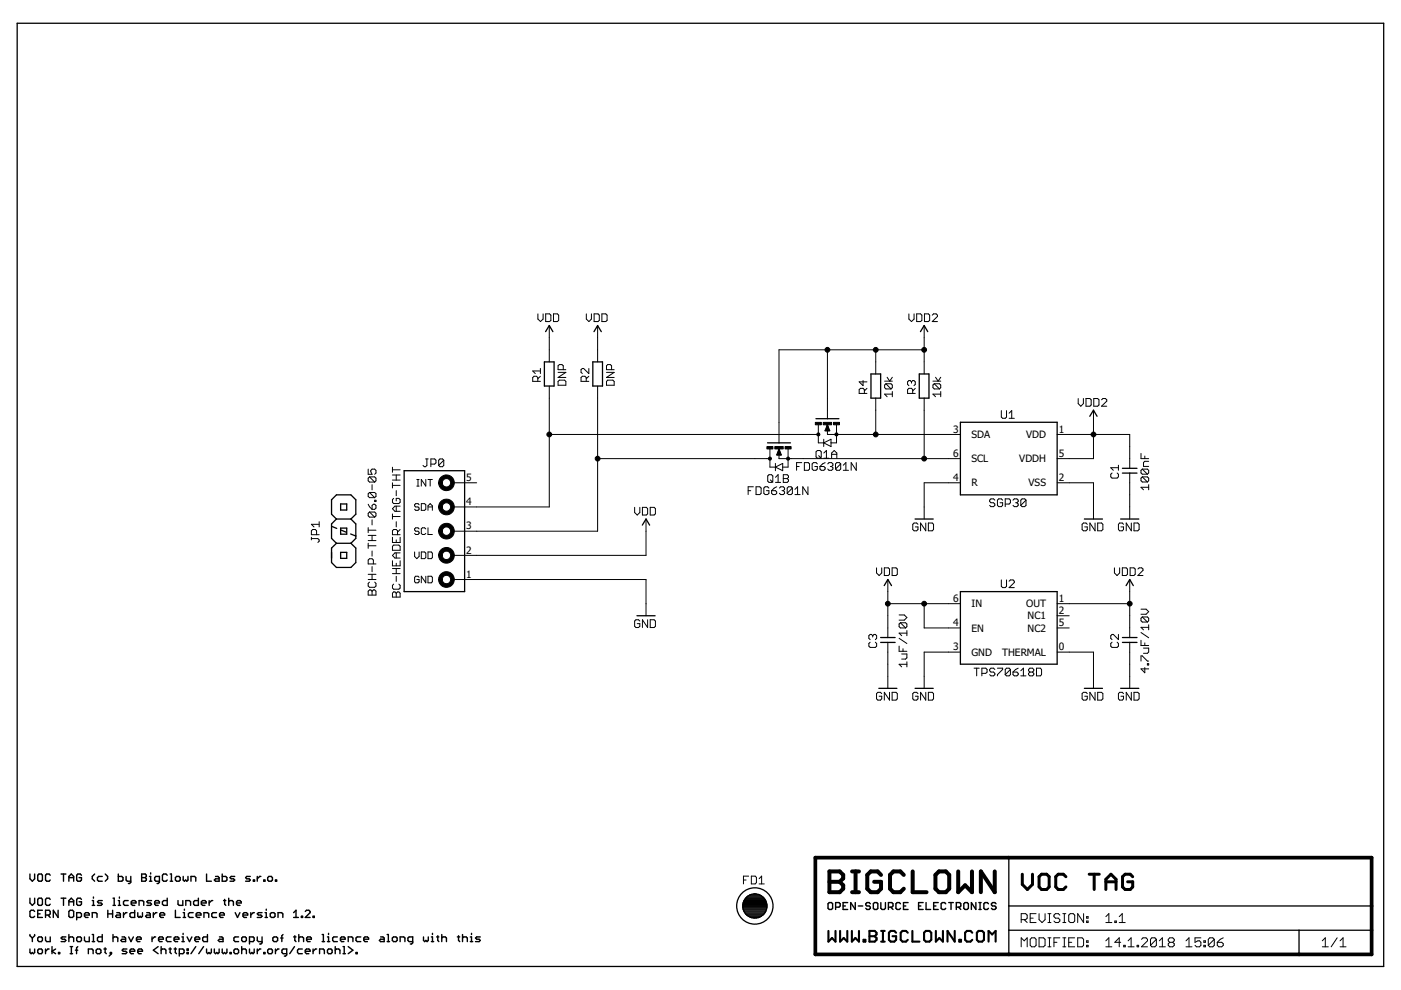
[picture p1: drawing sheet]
<svg xmlns="http://www.w3.org/2000/svg" width="297mm" height="210mm" viewBox="0 0 297 210" stroke-linecap="round" stroke-linejoin="round" font-family="sans-serif">
<defs><g id="words">
<g font-size="2.2">
<text x="202.1" y="91.7">3</text>
<text x="206" y="92.9">SDA</text>
<text x="217.6" y="92.9">VDD</text>
<text x="224.5" y="91.7">1</text>
<text x="202.1" y="96.9">6</text>
<text x="206" y="98">SCL</text>
<text x="216.1" y="98">VDDH</text>
<text x="224.5" y="96.9">5</text>
<text x="98.9" y="107.1">4</text>
<text x="98.9" y="102">5</text>
<text x="202.1" y="102">4</text>
<text x="206" y="103.1">R</text>
<text x="218.1" y="103.1">VSS</text>
<text x="224.5" y="102">2</text>
<text x="98.9" y="112.3">3</text>
<text x="98.9" y="117.4">2</text>
<text x="98.9" y="122.5">1</text>
<text x="202.1" y="127.6">6</text>
<text x="206" y="128.8">IN</text>
<text x="217.6" y="128.8">OUT</text>
<text x="217.9" y="131.3">NC1</text>
<text x="224.5" y="127.6">1</text>
<text x="224.5" y="130.2">2</text>
<text x="202.1" y="137.9">3</text>
<text x="202.1" y="132.8">4</text>
<text x="206" y="133.9">EN</text>
<text x="217.9" y="133.9">NC2</text>
<text x="224.5" y="132.8">5</text>
<text x="224.5" y="137.9">0</text>
<text x="206" y="139">GND</text>
<text x="212.5" y="139">THERMAL</text>
</g>
</g></defs>
<g fill="none" stroke="#000" stroke-width=".3">
<path d="M6.3 185.3v1l.6 .5 .4-.5v-1M6.3 190.4v1.1l.6 .5 .4-.5v-1.1M6.3 198.1v.3l.6 .5M6.9 198.9v.7M7.3 193.3l-.2-.3h-.5l-.3 .3v1l.3 .2h.5l.2-.2M7.3 198.1v.3l-.4 .5M8 198.9l.3-.3h.5l.2 .3v.5l-.2 .2h-.5l-.3-.2zM8 193.8h.5M8.3 185.3h.5l.2 .3v1l-.2 .2h-.5l-.3-.2v-1zM8.3 190.4h.5l.2 .3v1l-.2 .3h-.5l-.3-.3v-1zM9 193h-1v1.5h1M9.7 194h.7l.2-.2v-.5l-.2-.3h-.7v1.5"/>
<path d="M9.7 198.6v.8l.2 .2h.7v-1M10.2 194l.4 .5M10.6 185.6l-.2-.3h-.5l-.2 .3v1l.2 .2h.5l.2-.2M10.6 190.7l-.2-.3h-.5l-.2 .3v1l.2 .3h.5l.2-.3M12.3 193v1.5l-1-1.5v1.5M13 185.3h1M13 190.4h1M13.5 185.3v1.5M13.5 190.4v1.6M14 198.6h-.8l-.2 .3 .2 .2h.5l.3 .3-.3 .2h-.7M14.6 186.8v-1l.5-.5 .5 .5v1M14.6 192v-1.1l.5-.5 .5 .5v1.1"/>
<path d="M14.6 198.1v1.5M14.6 198.9l.3-.3h.5l.2 .3v.7M14.6 186.1h1M14.6 191.2h1M14.9 193h.5l.2 .3v1l-.2 .2h-.5l-.3-.2v-1zM16.3 194.5h.7l.3-.2v-.5l-.3-.3h-.7v1.5M16.3 198.9l.2-.3h.5l.3 .3v.5l-.3 .2h-.5l-.2-.2zM17.3 185.6l-.3-.3h-.5l-.2 .3v1l.2 .2h.5l.3-.2v-.5h-.5M17.3 190.7l-.3-.3h-.5l-.2 .3v1l.2 .3h.5l.3-.3v-.5h-.5M17.9 194h1v-.2l-.2-.3h-.5l-.3 .3v.5l.3 .2h.5M17.9 198.6v.8l.3 .2h.7v-1M19.6 194.5v-1h.7l.3 .3v.7"/>
<path d="M19.6 192h.5M19.6 190.9h.2v1.1M19.6 198.1h.2v1.5M19.6 199.6h.5M19.8 190.2v.2M20.1 185.3l-.5 .5v.5l.5 .5M21.7 185.8h-.8l-.2 .3v.5l.2 .2h.8M21.7 198.1v1.5h-.8l-.2-.2v-.5l.2-.3h.8M21.7 190.9h-.8l-.2 .3 .2 .3h.5l.3 .2-.3 .3h-.7M22.3 185.3l.5 .5v.5l-.5 .5M22.9 193.8h1M22.9 193v1.5"/>
<path d="M23.9 193v1.5M24 190.4h.2v1.6M24 192h.5M24 198.9l.2-.3h.5l.3 .3v.7M24 198.1v1.5M24.8 193.5h.5l.2 .3v.7h-.7l-.3-.2 .3-.3h.7M25.1 185.3v1.5h.7l.3-.2v-.5l-.3-.3h-.7M25.1 192h.5M25.1 190.9h.2v1.1M25.3 190.2v.2M25.9 198.6h.5l.2 .3v.7h-.7l-.3-.2 .3-.3h.7M26.2 193.5v1"/>
<path d="M26.7 185.8v.8l.3 .2h.7M26.9 193.5h-.2l-.5 .5M27.2 190.9h-.8l-.2 .3v.5l.2 .3h.8M27.3 198.6l.5 1 .5-1M27.7 185.8v1.3l-.2 .2h-.3M27.8 191.5h1v-.3l-.2-.3h-.5l-.3 .3v.5l.3 .3h.5M28.6 193v1.5h-.8l-.2-.2v-.5l.2-.3h.8M28.9 199.1h1v-.2l-.2-.3h-.5l-.3 .3v.5l.3 .2h.5M29.2 193.5v.8l.3 .2 .2-.2 .3 .2 .2-.2v-.8M29.5 192v-1.1h.7l.3 .3v.8M30 185.3h.8l.2 .3-.2 .5 .2 .5-.2 .2h-.8zM30 186.1h.8"/>
<path d="M31.1 193.5h.5l.3 .3v.7h-.8l-.2-.2 .2-.3h.8M31.7 186.8h.5M31.7 185.8h.2v1M31.9 185.1v.2M32.1 190.9h-.7l-.3 .3 .3 .3h.5l.2 .2-.2 .3h-.8M32.2 198.6v1M32.5 193.5v1M32.8 191.5h1v-.3l-.3-.3h-.5l-.2 .3v.5l.2 .3h.5M33 198.6h-.3l-.5 .5M33.3 193.5h-.3l-.5 .5M33.6 199.1h1v-.2l-.2-.3h-.5l-.3 .3v.5l.3 .2h.5M33.8 186.8h-.8l-.2-.2v-.5l.2-.3h.8v1.3l-.3 .2h-.2"/>
<path d="M33.9 194h1v-.2l-.3-.3h-.5l-.2 .3v.5l.2 .2h.5M35.5 185.6l-.3-.3h-.5l-.3 .3v1l.3 .2h.5l.3-.2M35.5 190.4v1.6h-.8l-.3-.3v-.5l.3-.3h.8M36.1 185.3h.2v1.5M36.1 186.8h.5M36.3 198.6h-.8l-.2 .3v.5l.2 .2h.8M36.9 199.1h1v-.2l-.2-.3h-.5l-.3 .3v.5l.3 .2h.5M37.2 186.1l.2-.3h.6l.2 .3v.5l-.2 .2h-.6l-.2-.2zM37.2 193v1.5h1M37.7 190.9v.8l.3 .3h.8v-1.1M38.6 199.6h.5M38.6 198.6h.2v1"/>
<path d="M38.8 197.9v.2M38.8 185.8v.8l.3 .2 .2-.2 .3 .2 .3-.2v-.8M38.8 194.5h.5M38.8 193.5h.3v1M39.1 192.8v.2M39.4 192v-1.1h.8l.2 .3v.8M39.7 198.6l.5 1 .5-1M40.5 186.8v-1h.8l.2 .3v.7M41 193.5h-.8l-.3 .3v.5l.3 .2h.8M41.3 199.1h1v-.2l-.2-.3h-.5l-.3 .3v.5l.3 .2h.5M41.6 194h1v-.2l-.2-.3h-.6l-.2 .3v.5l.2 .2h.6M42.1 190.4v1.6h-.8l-.3-.3v-.5l.3-.3h.8"/>
<path d="M42.7 191.5h1v-.3l-.2-.3h-.6l-.2 .3v.5l.2 .3h.6M43.2 194.5v-1h.8l.3 .3v.7M43.8 185.3v1.5h1M44 198.1v1.5h-.8l-.2-.2v-.5l.2-.3h.8M44.3 190.9v1.1M45.1 190.9h-.2l-.6 .6M45.7 185.8h.5l.3 .3v.7h-.8l-.3-.2 .3-.3h.8M45.9 193.5h-.8l-.2 .3v.5l.2 .2h.8M46.5 198.6h.5l.3 .3v.7h-.8l-.2-.2 .2-.3h.8M46.5 194h1.1v-.2l-.3-.3h-.5l-.3 .3v.5l.3 .2h.5M47.1 185.3v1.5h.8l.2-.2v-.5l-.2-.3h-.8M47.4 190.9h.5"/>
<path d="M47.6 190.7v1l.3 .3M48.5 191.2l.2-.3h.5l.3 .3v.8M48.5 190.4v1.6M49.8 185.8h-.8l-.2 .3 .2 .2h.5l.3 .3-.3 .2h-.7M49.9 193.5l.5 1 .5-1M50.1 191.5h1v-.3l-.2-.3h-.5l-.3 .3v.5l.3 .3h.5M50.6 198.6h-.8l-.2 .3v.5l.2 .2h.8M51.2 198.9l.3-.3h.5l.2 .3v.5l-.2 .2h-.5l-.3-.2zM51.5 194h1v-.2l-.2-.3h-.5l-.3 .3v.5l.3 .2h.5M52.9 199.6h.8l.2-.2v-.5l-.2-.3h-.8v1.6M53.1 185.8h-.8l-.2 .3 .2 .2h.5l.3 .3-.3 .2h-.7M53.2 193.5v1"/>
<path d="M53.7 186.6h.3v.2h-.3zM53.9 193.5h-.2l-.5 .5M54.5 185.8v1M54.5 198.6v.8l.3 .2h.8M55.3 185.8h-.2l-.6 .5M55.6 193.5h-.8l-.3 .3 .3 .2h.5l.3 .3-.3 .2h-.8M55.6 198.6v1.3l-.3 .3h-.2M55.9 186.6h.3v.2h-.3zM56.2 194.5h.5M56.2 193.5h.3v1M56.5 192.8v.2M57 185.8h.5l.3 .3v.5l-.3 .2h-.5l-.3-.2v-.5z"/>
<path d="M57.3 193.8l.3-.3h.5l.2 .3v.5l-.2 .2h-.5l-.3-.2zM57.8 198.9l.3-.3h.5l.3 .3v.5l-.3 .2h-.5l-.3-.2zM58.4 186.6h.3v.2h-.3zM58.9 194.5v-1h.8l.3 .3v.7M59.5 198.9h.5M60 198.1l-.2 .3v1.2M62.3 194.5h1M62.3 193.5l.5-.5v1.5M62.3 198.6h.5M62.5 198.4v1l.3 .2M63.4 198.9l.2-.3h.5l.3 .3v.7M63.4 198.1v1.5"/>
<path d="M63.9 194.3h.3v.2h-.3zM64.7 193.3l.3-.3h.5l.2 .3v.2l-1 1h1M65 199.1h1v-.2l-.2-.3h-.5l-.3 .3v.5l.3 .2h.5M66.4 194.3h.2v.2h-.2zM68.3 199.6h.5M68.3 198.1h.3v1.5M69.4 199.6h.5M69.4 198.6h.3v1M69.7 197.9v.2M71.5 198.6h-.7l-.3 .3v.5l.3 .2h.7M72.2 199.1h1v-.2l-.3-.3h-.5l-.2 .3v.5l.2 .2h.5M73.8 199.6v-1h.8l.2 .3v.7"/>
<path d="M76.5 198.6h-.8l-.2 .3v.5l.2 .2h.8M77.1 199.1h1v-.2l-.2-.3h-.5l-.3 .3v.5l.3 .2h.5M80.7 198.6h.5l.2 .3v.7h-.7l-.3-.2 .3-.3h.7M82.1 199.6h.5M82.1 198.1h.2v1.5M83.2 198.9l.2-.3h.5l.3 .3v.5l-.3 .2h-.5l-.2-.2zM84.8 199.6v-1h.8l.3 .3v.7M87.5 199.6h-.8l-.2-.2v-.5l.2-.3h.8v1.3l-.3 .3h-.2M89.8 198.6v.8l.2 .2 .3-.2 .3 .2 .2-.2v-.8M91.5 199.6h.4M91.5 198.6h.2v1M91.7 197.9v.2"/>
<path d="M92.6 198.6h.4M92.8 198.4v1l.2 .2M93.7 198.9l.2-.3h.5l.3 .3v.7M93.7 198.1v1.5M97 198.6h.5M97.2 198.4v1l.3 .2M98.1 198.9l.2-.3h.5l.3 .3v.7M98.1 198.1v1.5M99.7 199.6h.5M99.7 198.6h.3v1M100 197.9v.2M101.8 198.6h-.7l-.3 .3 .3 .2h.5l.2 .3-.2 .2h-.8"/>
<path d="M175.8 191.4h.5l.2 .2v1l-.2 .2h-.5l-.2-.2v-1zM177.2 192.3h.7l.2-.2v-.5l-.2-.2h-.7v1.4M178.8 192.1h.4M179.7 191.4h-.9v1.4h.9M181.3 191.4v1.4l-.9-1.4v1.4M182 192.1h.9M184.5 191.6l-.2-.2h-.5l-.2 .2v.3l.2 .2h.5l.2 .2v.3l-.2 .2h-.5l-.2-.2M185.4 191.4h.5l.2 .2v1l-.2 .2h-.5l-.2-.2v-1zM186.8 191.4v1.2l.2 .2h.5l.2-.2v-1.2M188.4 192.3h.7l.2-.2v-.5l-.2-.2h-.7v1.4M188.8 192.3l.5 .5M190.9 191.6l-.2-.2h-.5l-.3 .2v1l.3 .2h.5l.2-.2"/>
<path d="M191.6 192.1h.4M192.5 191.4h-.9v1.4h.9M194.8 192.1h.4M195.7 191.4h-.9v1.4h.9M196.3 191.4v1.4h1M198 192.1h.4M198.9 191.4h-.9v1.4h.9M200.5 191.6l-.2-.2h-.5l-.3 .2v1l.3 .2h.5l.2-.2M201.1 191.4h1M201.6 191.4v1.4M202.8 192.3h.7l.2-.2v-.5l-.2-.2h-.7v1.4M203.2 192.3l.5 .5"/>
<path d="M204.6 191.4h.5l.2 .2v1l-.2 .2h-.5l-.3-.2v-1zM206.9 191.4v1.4l-.9-1.4v1.4M207.5 191.4h.5M207.5 192.8h.5M207.8 191.4v1.4M209.6 191.6l-.3-.2h-.4l-.3 .2v1l.3 .2h.4l.3-.2M211.2 191.6l-.3-.2h-.5l-.2 .5 .2 .2h.5l.3 .2v.3l-.3 .2h-.5l-.2-.2M6.3 201.2v.8l.3 .2 .3-.2 .2 .2 .2-.2v-.8M8.3 201.2h.5l.2 .3v.5l-.2 .2h-.5l-.3-.2v-.5zM9.7 201.2v1M10.4 201.2h-.2l-.5 .5M11 200.7v1.5"/>
<path d="M11.8 201.2l-.8 .5 .8 .5M12.4 202h.3v.2h-.3zM14.9 202.2h.5M14.9 200.7h.5M15.1 200.7v1.5M16 201.5h.5M16.5 200.7l-.3 .3v1.2M18.7 202.2v-1h.8l.2 .3v.7M20.4 201.5l.2-.3h.5l.3 .3v.5l-.3 .2h-.5l-.2-.2zM22 201.2h.5M22.3 201v1l.2 .2M23.4 202h.2v.2h-.2z"/>
<path d="M23.6 202.2l-.5 .5M26.9 201.2h-.8l-.2 .3 .2 .2h.5l.3 .3-.3 .2h-.7M27.6 201.7h1v-.2l-.3-.3h-.5l-.2 .3v.5l.2 .2h.5M29.2 201.7h1v-.2l-.2-.3h-.5l-.3 .3v.5l.3 .2h.5M33.5 200.7l-1 .8 1 .7M34.2 201.5l.2-.3h.5l.3 .3v.7M34.2 200.7v1.5M35.8 201.2h.5M36.1 201v1l.2 .2M36.9 201.2h.5M37.2 201v1l.2 .2M38 202.2h.8l.2-.2v-.5l-.2-.3h-.8v1.5"/>
<path d="M39.7 202h.2v.2h-.2zM39.7 201.2h.2v.3h-.2zM41.5 200.7l-1 1.5M43.2 200.7l-1.1 1.5M43.8 201.2v.8l.2 .2 .3-.2 .3 .2 .2-.2v-.8M45.4 201.2v.8l.3 .2 .3-.2 .2 .2 .3-.2v-.8M47.1 201.2v.8l.2 .2 .3-.2 .3 .2 .2-.2v-.8M48.8 202h.2v.2h-.2zM49.6 201.5l.2-.3h.5l.3 .3v.5l-.3 .2h-.5l-.2-.2zM51.2 201.5l.3-.3h.5l.2 .3v.7M51.2 200.7v1.5M52.9 201.2v.8l.2 .2 .3-.2 .3 .2 .2-.2v-.8"/>
<path d="M54.5 201.2v1M55.3 201.2h-.2l-.6 .5M55.9 202h.3v.2h-.3zM56.7 201.5l.3-.3h.5l.3 .3v.5l-.3 .2h-.5l-.3-.2zM58.4 201.2v1M59.2 201.2h-.3l-.5 .5M60.8 202.2h-.8l-.2-.2v-.5l.2-.3h.8v1.3l-.3 .2h-.2M62.4 200.7l-1 1.5M64.1 201.2h-.8l-.2 .3v.5l.2 .2h.8M64.7 201.7h1v-.2l-.2-.3h-.5l-.3 .3v.5l.3 .2h.5M66.4 201.2v1M67.1 201.2h-.2l-.5 .5"/>
<path d="M67.8 202.2v-1h.7l.3 .3v.7M69.7 201.2h.5l.2 .3v.5l-.2 .2h-.5l-.3-.2v-.5zM71.1 201.5l.2-.3h.5l.3 .3v.7M71.1 200.7v1.5M72.7 202.2h.5M72.7 200.7h.3v1.5M73.8 200.7l1 .8-1 .7M75.5 202h.2v.2h-.2z"/>
</g>
<g fill="none" stroke="#000" stroke-width=".21">
<path d="M114 66.5v1.1l.6 .6 .5-.6v-1.1M114.6 79.8l-.6 .5M114.6 78.7h-1.7l.6 .5M114.6 78.1v1.1M115.7 66.5h.8l.3 .3v1.1l-.3 .3h-.8zM116.5 69v7.7M117.3 66.5h.9l.2 .3v1.1l-.2 .3h-.9zM118.3 79h1.7l-1.7 1h1.7M119.4 78.4v-.8l-.3-.3h-.5l-.3 .3v.8h1.7M124.3 66.5v1.1l.6 .6 .5-.6v-1.1M124.8 78.1v1.1l-1.1-1.1h-.2l-.3 .3v.5l.3 .3M124.8 79.8l-.5 .5"/>
<path d="M126 66.5h.8l.3 .3v1.1l-.3 .3h-.8zM126.7 69v7.7M127.6 66.5h.8l.3 .3v1.1l-.3 .3h-.8zM128.6 79h1.6l-1.6 1h1.6M129.7 78.4v-.8l-.3-.3h-.6l-.2 .3v.8h1.6M175.4 74.2v14.6M185.7 74.2v5.1M188.1 80l.5 .8 .6-.8M192.7 66.5v1.1l.6 .6 .5-.6v-1.1M194.4 66.5h.8l.3 .3v1.1l-.3 .3h-.8zM195.9 74.2h-30.7v19.7M195.9 69v10.3"/>
<path d="M196 66.5h.8l.3 .3v1.1l-.3 .3h-.8zM197.7 66.8l.2-.3h.6l.3 .3v.3l-1.1 1.1h1.1M198.4 80l.5 .8 .6-.8M78.1 99.5v1.1h.8l-.3-.6v-.3l.3-.2h.5l.3 .2v.6l-.3 .3M83.2 99.1v1M83.2 99.6h1.6M90.2 97.3h.6M90.5 97.3v1.4l-.3 .3h-.2l-.3-.3M91.4 98.4h.8l.2-.3v-.5l-.2-.3h-.8v1.7M94.1 97.6v1.1l-.3 .3h-.5l-.3-.3M94.1 97.6l-.3-.3h-.5l-.3 .3v1.1M94.1 97.6l-1.1 1.1"/>
<path d="M114 80.9v-.8l-.3-.3h-.5l-.3 .3v.8h1.7M116.5 81.9v25.6h-20.6M116.5 92.1h57M118.3 80.9l.3-.3h1.1l.3 .3v.8h-1.7zM124.3 80.9v-.8l-.3-.3h-.5l-.3 .3v.8h1.6M126.7 97.2h36.5M126.7 81.9v30.7h-30.8M128.8 80.6h1.1l.3 .3v.8h-1.6v-.8zM163.2 95.2v3.8h1.2M164.4 99l1.5-.7v1.5zM164.4 98.3v1.5M165.2 95.2v2h38.4"/>
<path d="M165.2 95.2l.5 1.3h-1zM165.2 95.2l-.2 1.3M165.2 95.2l-.3 1.3M165.2 95.2l-.4 1.3M165.2 95.2l.1 1.3M165.2 95.2l.2 1.3M165.2 95.2l.3 1.3M167.1 95.2v3.8h-1.2M168.9 98.9h.5M170 98.1h-1.1v1.6M170.5 98.1h.9l.2 .3v1l-.2 .3h-.9zM173.3 98.4l-.3-.3h-.5l-.3 .3v1l.3 .3h.5l.3-.3v-.5h-.6"/>
<path d="M173.3 95.5h.5l.3 .3v1.1l-.3 .3h-.5l-.3-.3v-1.1zM173.5 90.1v3.8h1.1M173.6 96.6l.5 .6M173.8 98.9h.9l.2 .3v.2l-.2 .3h-.6l-.3-.3zM174.6 93.9l1.6-.8v1.6zM174.6 93.1v1.6M174.7 97.2h1.1M174.7 96.1l.5-.6v1.7M174.9 98.1l-.5 .3-.6 .5M175.4 90.1v2h28.2M175.4 90.1l.5 1.2h-1zM175.4 90.1l-.1 1.2"/>
<path d="M175.4 90.1l-.2 1.2M175.4 90.1l-.4 1.2M175.4 90.1l.2 1.2M175.4 90.1l.3 1.2M175.4 90.1l.4 1.2M175.5 98.4l.3-.3h.5l.3 .3v.2l-.3 .3M176 98.9h.3M176.3 98.9l.3 .3v.2l-.3 .3h-.5l-.3-.3M176.3 97.2v-1.1l.6-.6 .5 .6v1.1M176.3 96.3h1.1M177.4 90.1v3.8h-1.2M178.2 98.4l-.2-.3h-.6l-.3 .3v1"/>
<path d="M178.2 98.4v1l-.2 .3h-.6l-.3-.3M178.2 98.4l-1.1 1M178.8 99.7h1.1M178.8 98.6l.5-.5v1.6M181.5 98.1v1.6l-1-1.6v1.6M183 80.7v1.1l-.8-.8h1.6M183.3 83.4v-.8l-.3-.3h-.6l-.2 .3v.8h1.6M183.8 82.3l-.5 .6M185.7 84.4v7.7M187.6 80.8h1.6M187.8 81.4h1.1l.3 .2v.6l-.3 .3M187.8 81.4l-.2 .2v.6l.2 .3h1.1"/>
<path d="M187.8 81.4l1.1 1.1M189.2 83.6h-1.6l.5 .5M189.2 83v1.1M193.3 81l.2-.3h.3l.3 .3v.5l-.3 .3M193.3 81l-.3-.3h-.3l-.3 .3v.5l.3 .3M193.3 81v.2M193.5 83.4v-.8l-.2-.3h-.6l-.3 .3v.8h1.7M194.1 82.3l-.6 .6M195.9 84.4v12.8M197.8 80.8h1.7M198.1 81.4h1.1l.3 .2v.6l-.3 .3M198.1 81.4l-.3 .2v.6l.3 .3h1.1"/>
<path d="M198.1 81.4l1.1 1.1M199.5 83.6h-1.7l.6 .5M199.5 83v1.1M212.3 87.1v1.3l.3 .3h.5l.3-.3v-1.3M214 88.7h1.1M214 87.6l.5-.5v1.6M224.1 92.1h15.4v7.2M228.6 84.5v1.1l.6 .5 .5-.5v-1.1M230.3 84.5h.8l.3 .3v1.1l-.3 .2h-.8zM231.8 87v10.2h-7.7M231.9 84.5h.8l.3 .3v1.1l-.3 .2h-.8zM233.6 84.8l.2-.3h.6l.3 .3v.2l-1.1 1.1h1.1"/>
<path d="M237.1 98.6v1.1M237.1 99.2h-1.6l.6 .5M241.9 96.1v1.1h1.6M242.2 99.5l-.3 .2v.6l.3 .2h1.1M242.2 99.5h1.1l.2 .2v.6l-.2 .2M242.2 99.5l1.1 1M242.7 96.7v.5M243.5 97.8h-.8l-.3 .3v.8h1.1M66 114.2h1.4l.3 .3v.2l-.3 .3M66 113.9v.6M67.1 113.4v-.9l-.3-.2h-.5l-.3 .2v.9h1.7M67.7 110.6v1.1"/>
<path d="M67.7 111.2h-1.7l.6 .5M78.1 111.9v1M78.1 115.2v1.1M78.1 115.7h1.6M78.1 114.6h1.6M78.1 113.5h1.6M78.1 112.4h1.6M78.1 106.9l.8 1.1M78.3 101.1l-.2 .3v.5l.2 .3h1.1M78.3 104.4l-.2 .3v.5l.2 .3h1.1M78.3 108.6l-.2 .2v.6l.2 .2h1.1M78.3 101.1h1.1l.3 .3v.5l-.3 .3"/>
<path d="M78.3 104.4h1.1l.3 .3v.5l-.3 .3M78.3 108.6h1.1l.3 .2v.6l-.3 .2M78.3 108.6l1.1 1M78.3 104.4l1.1 1.1M78.3 101.1l1.1 1.1M78.9 107.2l.3-.3h.2l.3 .3v.5l-.3 .3h-.5zM78.9 102.8v1.1M78.9 110.2v1.1M78.9 113.5v1.1M78.9 116.8v1.1M79.2 119.6v-.9l-.3-.2h-.6l-.2 .2v.9h1.6M79.4 106.1h.3v.2h-.3z"/>
<path d="M83.2 102.4v1.1M83.2 109v1.1M83.2 113.9v1.1h1.6v-1.1M83.2 118.9v1.1h1.6v-1.1M83.2 109.5h1.6M83.2 102.9h1.6M83.2 101.8h1.6M83.2 100.7h1.6M83.5 105.7l-.3 .2v.6l.3 .3h1.1l.2-.3v-.6l-.2-.2h-.6v.5M83.5 115.6h1.1l.2 .2v.9h-1.6v-.9zM84 100.7v1.1M84 104v1.1"/>
<path d="M84 107.3v1.1M84 110.6v1.1M84 114.5v.5M84 117.2v1.1M84 119.4v.6M84.3 113.4v-.9l-.3-.2h-.5l-.3 .2v.9h1.6M84.8 117.2h-1.1l-.5 .6 .5 .5h1.1M84.8 112.3l-.5 .5M84.8 107.3h-1.1l-.5 .6 .5 .5h1.1M87.9 117v1l.5 .4 .5-.4v-1M88.4 103.1h.5M88.4 101.7h.5"/>
<path d="M88.6 101.7v1.4M88.9 107l-.3-.2h-.5l-.2 .5 .2 .2h.5l.3 .2v.3l-.3 .2h-.5l-.2-.2M88.9 112.1l-.3-.2h-.5l-.2 .2 .2 .5h.5l.3 .3-.3 .4h-.5l-.2-.2M89.3 117h.7l.3 .3v.9l-.3 .2h-.7zM89.3 106.8h.7l.3 .2v1l-.3 .2h-.7zM90.3 101.7v1.4l-1-1.4v1.4M90.3 112.1l-.3-.2h-.4l-.3 .2v1l.3 .2h.4l.3-.2M90.7 117h.7l.3 .3v.9l-.3 .2h-.7zM90.7 101.7h1M90.7 107.5h1M90.7 108.2v-.9l.5-.5 .5 .5v.9M90.7 111.9v1.4h1"/>
<path d="M91.2 101.7v1.4M95.9 102.4h5.2M134.6 107.6v1.1l.5 .5 .6-.5v-1.1M136.2 107.6h.8l.3 .2v1.1l-.3 .3h-.8zM137 110v7.8h-41.1M137.9 107.6h.8l.3 .2v1.1l-.3 .3h-.8zM158.6 104h.6M159.7 103.2h-1.1v1.7M160.3 103.2h.8l.3 .3v1.1l-.3 .3h-.8zM163 103.5l-.2-.3h-.6l-.3 .3v1.1l.3 .3h.6l.2-.3v-.6h-.5M163 100.6h.6l.3 .3v1.1l-.3 .3h-.6l-.2-.3v-1.1zM163.3 101.7l.6 .6"/>
<path d="M163.6 104h.8l.3 .3v.3l-.3 .3h-.5l-.3-.3zM164.4 102.3h1.1M164.4 101.2l.6-.6v1.7M164.7 103.2l-1.1 .8M165.2 103.5l.3-.3h.6l.2 .3v.3l-.2 .2M165.8 104h.3M166.1 104l.2 .3v.3l-.2 .3h-.6l-.3-.3M166.1 100.6h.8l.3 .3v.3l-.3 .3 .3 .2v.3l-.3 .3h-.8zM166.1 101.5h.8M168 103.5l-.3-.3h-.5l-.3 .3v1.1M168 103.5v1.1l-.3 .3h-.5l-.3-.3M168 103.5l-1.1 1.1"/>
<path d="M168.6 104.9h1.1M168.6 103.8l.5-.6v1.7M171.3 103.2v1.7l-1.1-1.7v1.7M194.6 111.2l-.2-.3h-.6l-.3 .3v1.1l.3 .2h.6l.2-.2v-.6h-.5M196.3 110.9v1.6l-1.1-1.6v1.6M196.8 110.9h.9l.2 .3v1.1l-.2 .2h-.9zM203.6 102.4h-7.7v7.6M210.9 106l-.2-.2h-.6l-.3 .2v.3l.3 .3h.6l.2 .3v.2l-.2 .3h-.6l-.3-.3M212.6 106l-.3-.2h-.5l-.3 .2v1.1l.3 .3h.5l.3-.3v-.5h-.6M213.1 106.9h.9l.2-.3v-.6l-.2-.2h-.9v1.6M214.8 106l.3-.2h.5l.3 .2v.3l-.3 .3M215.3 106.6h.3"/>
<path d="M215.6 106.6l.3 .3v.2l-.3 .3h-.5l-.3-.3M217.5 106l-.2-.2h-.6l-.3 .2v1.1M217.5 106v1.1l-.2 .3h-.6l-.3-.3M217.5 106l-1.1 1.1M224.1 102.4h7.7v7.6M230.5 111.2l-.2-.3h-.6l-.3 .3v1.1l.3 .2h.6l.2-.2v-.6h-.5M232.2 110.9v1.6l-1.1-1.6v1.6M232.7 110.9h.9l.2 .3v1.1l-.2 .2h-.9zM235.8 100.3l-.3 .3v.5l.3 .3h1.1l.2-.3v-.5l-.2-.3M238.2 111.2l-.3-.3h-.5l-.3 .3v1.1l.3 .2h.5l.3-.2v-.6h-.5M239.5 100.3v9.7M239.9 110.9v1.6l-1.1-1.6v1.6"/>
<path d="M240.4 110.9h.8l.3 .3v1.1l-.3 .2h-.8zM242.2 101.1l-.3 .3v.5l.3 .3h1.1M242.2 101.1h1.1l.2 .3v.5l-.2 .3M242.2 101.1l1.1 1.1M243.5 102.8v1M243.5 103.3h-1.6l.5 .5M78.1 125.3l.2-.2h.3l.3 .2 .3-.2h.2l.3 .2v.9h-1.6zM78.1 122.9h1.6M78.1 121.8h1.6M78.3 123.4l-.2 .3v.5l.2 .3h1.1l.3-.3v-.5l-.3-.3M78.9 120.1v1.1M78.9 121.8v1.1"/>
<path d="M78.9 125.3v.9M83.2 121.6h1.6M83.2 120.5h1.6M83.5 125.5h.2l.3 .3 .3-.3h.3l.2 .3v.8h-1.6v-.8zM83.5 123.8l-.3 .3v.6l.3 .2h1.1l.2-.2v-.6l-.2-.3M84 120.5v1.1M84 122.2v1.1M84 125.8v.8M88.9 122.4l-.3-.2h-.5l-.2 .2v.9l.2 .3h.5l.3-.3v-.4h-.5M90.3 122.2v1.4l-1-1.4v1.4M90.7 122.2h.7l.3 .2v.9l-.3 .3h-.7zM95.9 122.9h41.1v7.7"/>
<path d="M135.7 131.7l-.3-.3h-.6l-.2 .3v1.1l.2 .3h.6l.3-.3v-.6h-.6M137.3 131.4v1.7l-1.1-1.7v1.7M137.9 131.4h.8l.3 .3v1.1l-.3 .3h-.8zM184.5 136.2l-.3 .2v.6l.3 .3h1.1l.3-.3v-.6l-.3-.2M185 134.8l-.2-.3h-.3l-.3 .3v.5l.3 .3M185 134.8l.3-.3h.3l.3 .3v.5l-.3 .3M185 134.8v.3M185.8 120.4v1.1l.6 .5 .5-.5v-1.1M187.5 120.4h.8l.3 .2v1.2l-.3 .2h-.8zM188.2 128h15.4M188.2 122.9v12.3M188.2 136.2v9.7"/>
<path d="M189.1 120.4h.9l.2 .2v1.2l-.2 .2h-.9zM190.6 137v1.1h1.7M190.6 135.3l1.7 1.1M190.6 130.4h1.1l.6 .5-.6 .6h-1.1M190.9 132h1.1l.3 .3v.6l-.3 .2M190.9 132l-.3 .3v.6l.3 .2h1.1M190.9 132l1.1 1.1M191.2 138.7h1.1v.8l-.3 .2h-.8M191.5 137.5v.6M192.3 133.7v1.1M192.3 134.2h-1.7l.6 .6M195.9 128v5.1h7.7"/>
<path d="M203.6 138.3h-7.7v7.6M212.3 123v1.3l.3 .3h.5l.3-.3v-1.3M214 123.2l.2-.2h.6l.3 .2v.3l-1.1 1.1h1.1M224.1 133.1h2.6M224.1 138.3h7.7v7.6M224.1 128h15.4M224.1 130.6h2.6M235.8 136.2l-.3 .2v.6l.3 .3h1.1l.2-.3v-.6l-.2-.2M236.3 120.4v1.1l.5 .5 .6-.5v-1.1M237.1 134.5v1.1l-1-1.1h-.3l-.3 .3v.5l.3 .3M238 120.4h.8l.2 .2v1.2l-.2 .2h-.8zM239.5 122.9v12.3"/>
<path d="M239.5 136.2v9.7M239.6 120.4h.8l.3 .2v1.2l-.3 .2h-.8zM241.3 120.6l.2-.2h.6l.2 .2v.3l-1 1.1h1M241.9 135.8v1.1h1.6M241.9 134.1l1.6 1.1M241.9 129.2h1.1l.5 .5-.5 .5h-1.1M242.2 130.8h1.1l.2 .3v.5l-.2 .3M242.2 130.8l-.3 .3v.5l.3 .3h1.1M242.2 130.8l1.1 1.1M242.4 137.4h1.1v.8l-.2 .3h-.9M242.7 136.3v.6M243.5 132.5v1"/>
<path d="M243.5 133h-1.6l.5 .5M186.9 147.1l-.2-.3h-.6l-.3 .3v1.1l.3 .2h.6l.2-.2v-.6h-.5M188.6 146.8v1.6l-1.1-1.6v1.6M189.1 146.8h.9l.2 .3v1.1l-.2 .2h-.9zM192.3 140.8h-1.7l.6 .6M192.3 140.3v1.1M194.6 147.1l-.2-.3h-.6l-.3 .3v1.1l.3 .2h.6l.2-.2v-.6h-.5M196.3 146.8v1.6l-1.1-1.6v1.6M196.8 146.8h.9l.2 .3v1.1l-.2 .2h-.9zM206.5 141.7h1.1M207.1 141.7v1.6M208.2 142.8h.8l.3-.3v-.6l-.3-.2h-.8v1.6"/>
<path d="M210.9 141.9l-.2-.2h-.6l-.3 .2v.3l.3 .3h.6l.2 .3v.2l-.2 .3h-.6l-.3-.3M211.5 141.7h1.1v.2l-1.1 1.1v.3M214.2 141.9l-.2-.2h-.6l-.3 .2v1.1M214.2 141.9v1.1l-.2 .3h-.6l-.3-.3M214.2 141.9l-1.1 1.1M214.8 142.5h.8l.3 .3v.2l-.3 .3h-.5l-.3-.3zM215.9 141.7l-.6 .2-.5 .6M216.4 143.3h1.1M216.4 142.2l.6-.5v1.6M218.4 142.5l-.3-.3v-.3l.3-.2h.5l.3 .2v.3l-.3 .3M218.4 142.5h.5M218.4 142.5l-.3 .3v.2l.3 .3h.5l.3-.3v-.2l-.3-.3"/>
<path d="M219.8 141.7h.8l.2 .2v1.1l-.2 .3h-.8zM230.5 147.1l-.2-.3h-.6l-.3 .3v1.1l.3 .2h.6l.2-.2v-.6h-.5M232.2 146.8v1.6l-1.1-1.6v1.6M232.7 146.8h.9l.2 .3v1.1l-.2 .2h-.9zM238.2 147.1l-.3-.3h-.5l-.3 .3v1.1l.3 .2h.5l.3-.2v-.6h-.5M239.9 146.8v1.6l-1.1-1.6v1.6M240.4 146.8h.8l.3 .3v1.1l-.3 .2h-.8zM241.9 140.2v-1.1h.3l1.1 1.1h.2M242.7 141.5v1.1l-.8-.8h1.6M243.3 140.7h.2v.3h-.2zM157.6 186.6h.6M158.7 185.8h-1.1v1.6"/>
<path d="M159.3 185.8h.8l.3 .2v1.1l-.3 .3h-.8zM161 187.4h1M161 186.3l.5-.5v1.6M216.5 195h1l.3-.3v-.7l-.3-.3h-1v1.9M217.1 195l.7 .6M218.4 194.7h.7M218.7 198.8h.7l.3 .4v1.2l-.3 .3h-.7l-.3-.3v-1.2zM219.7 193.7h-1.3v1.9h1.3M220.3 193.7v1.3l.6 .6 .7-.6v-1.3M220.3 198.8h1l.3 .4v1.2l-.3 .3h-1zM222.2 193.7h.6M222.2 195.6h.6"/>
<path d="M222.2 198.8h.6M222.5 193.7v1.9M222.5 198.8v1.9M223.5 199.8h.6M224.7 194l-.3-.3h-.6l-.3 .3v.4l.3 .3h.6l.3 .3v.3l-.3 .3h-.6l-.3-.3M224.7 198.8h-1.2v1.9M225.3 193.7h.7M225.3 195.6h.7M225.3 198.8h.7M225.7 193.7v1.9M225.7 198.8v1.9M226.6 194l.3-.3h.6l.4 .3v1.3l-.4 .3h-.6l-.3-.3z"/>
<path d="M226.6 199.8h.6M227.9 198.8h-1.3v1.9h1.3M228.5 198.8h.9l.3 .4v1.2l-.3 .3h-.9zM229.7 193.7v1.9l-1.2-1.9v1.9M230.4 195.3h.3v.3h-.3zM230.4 194.4h.3v.3h-.3zM230.4 199.5h.3v.3h-.3zM234.5 195.6h1.2M234.5 199.5l.6-.7v1.9M234.5 194.4l.6-.7v1.9M236.4 195.3h.3v.3h-.3zM237.3 194.4l.6-.7v1.9"/>
<path d="M237.3 195.6h1.3M237.6 199.8h-1.2l.9-1v1.9M239.2 199.5l.6-.7v1.9M242 199.2l.3-.4h.7l.3 .4v.3l-1.3 1.2h1.3M245.2 199.2l-.3-.4h-.7l-.3 .4v1.2M245.2 199.2v1.2l-.3 .3h-.7l-.3-.3M245.2 199.2l-1.3 1.2M245.8 199.5l.6-.7v1.9M248 199.8l-.3-.3v-.3l.3-.4h.6l.4 .4v.3l-.4 .3M248 199.8l-.3 .3v.3l.3 .3h.6l.4-.3v-.3l-.4-.3M248 199.8h.6M251.5 199.5l.6-.7v1.9"/>
<path d="M254.6 198.8h-1.2v1l.6-.3h.3l.3 .3v.6l-.3 .3h-.6l-.3-.3M255.2 199.5h.4v.3h-.4zM257.5 199.2l-.4-.4h-.6l-.3 .4v1.2M257.5 199.2v1.2l-.4 .3h-.6l-.3-.3M257.5 199.2l-1.3 1.2M258.1 199.8h.9l.4 .3v.3l-.4 .3h-.6l-.3-.3zM259.4 198.8l-.7 .4-.6 .6M280.4 199.5l.6-.7v1.9M283.5 198.8l-1.3 1.9M284.1 199.5l.7-.7v1.9M216.5 200.7v-1.9l.6 .7 .7-.7v1.9M222.2 200.7h.6"/>
<path d="M225.3 200.7h.7M230.4 200.4h.3v.3h-.3zM234.5 200.7h1.2M238.3 200.4h.3v.3h-.3zM239.2 200.7h1.3M241.1 200.4h.3v.3h-.3zM245.8 200.7h1.3M251.5 200.7h1.2M255.2 200.4h.4v.3h-.4zM280.4 200.7h1.2M284.1 200.7h1.3"/>
</g>
<g fill="none" stroke="#000" stroke-width=".28">
<path d="M3.6 4.9h289.8v200h-289.8zM115.4 76.7h2.1v5.2h-2.1zM115.7 70.3l.8-1.3 .7 1.3M125.7 76.7h2v5.2h-2zM125.9 70.3l.8-1.3 .8 1.3M184.7 79.3h2v5.1h-2zM194.9 79.3h2.1v5.1h-2.1zM195.2 70.3l.7-1.3 .8 1.3M85.7 99.8h12.8v25.6h-12.8zM162.7 93.9h4.9M173 88.8h4.9M203.6 89.5h20.5v15.4h-20.5z"/>
<path d="M231.1 88.3l.7-1.3 .8 1.3M238 99.3h3.1M70.3 111.6l1.1 .4M71.3 110l-1-1v-3l1-1.1h3.1l1 1.1v3l-1 1M71.3 110l-1 1.1v3.1l1 1M71.3 115.2l-1 1v3.1l1 1h3.1l1-1v-3.1l-1-1M71.3 115.2h3.1M71.3 110h3.1M72.2 106.8h1.3v1.3h-1.3zM72.2 112h1.3v1.3h-1.3zM72.2 117.1h1.3v1.3h-1.3zM72.3 112.4l1.1 .4"/>
<path d="M74.3 113.2l1.1 .4M74.4 110l1 1.1v3.1l-1 1M136.2 111.3l.8-1.3 .7 1.3M194 110h3.9M229.9 110h3.8M237.6 110h3.8M238 100.3h3.1M135 130.6h3.9M186.7 136.2h3.1M186.7 135.2h3.1M187.5 124.2l.7-1.3 .8 1.3M203.6 125.4h20.5v15.4h-20.5z"/>
<path d="M238 136.2h3.1M238 135.2h3.1M238.8 124.2l.7-1.3 .8 1.3M186.3 145.9h3.9M194 145.9h3.9M229.9 145.9h3.8M237.6 145.9h3.8M157.5 192.2h5.1M157.5 192h5.1M157.5 192.5l.2 .7M157.5 192.5h5.1M157.5 191.8h5.1"/>
<path d="M157.5 192.7h5M157.5 191.6h5M157.6 191.4l-.1 1.1M157.6 191.3h4.9M157.6 192.9h4.9M157.7 191.1h4.7M157.7 193.1h4.7M157.7 193.2l.7 .8M157.8 190.9h4.5M157.8 193.4h4.5M157.9 190.7h4.3M158 193.6h4.1"/>
<path d="M158.1 190.5h3.9M158.1 193.8h3.8M158.3 190.2h3.5M158.4 194l.2 .2M158.4 194h3.3M158.6 190h2.9M158.6 194.2a2.48 2.48 0 0 0 2.8 0M158.7 194.3h2.7M159 189.8h2.1M159 189.8a2.56 2.56 0 0 1 3.5 1.6M159 189.8l-.9 .6-.5 1M159.1 194.5h1.9"/>
<path d="M159.8 189.5h.5M161.7 194l-.3 .2M162.4 193.2l-.7 .8M162.5 191.4l.1 1.1M162.6 192.5l-.2 .7M213.9 181.8v20.6M213.9 192.1h76.9M213.9 197.2h76.9M275.4 197.2v5.2"/>
<circle cx="160" cy="192.1" r="3.9"/>
</g>
<g fill="#000" stroke="#000" stroke-width=".21">
<path d="M173.3 91.9h.4v.5h-.4z" fill-rule="evenodd"/>
<path d="M93.5 101.2a1.66 1.66 0 0 1 2.6 .3 1.66 1.66 0 0 1-1 2.5 1.66 1.66 0 0 1-2.1-1.6h.8a.9 .9 0 0 1 1.3-.8 .9 .9 0 0 1 .1 1.5 .9 .9 0 0 1-1.4-.5v-.2h-.8l.2-.8z" fill-rule="evenodd"/>
<path d="M93.5 106.3a1.66 1.66 0 0 1 2.6 .3 1.66 1.66 0 0 1-1 2.5 1.66 1.66 0 0 1-2.1-1.6h.8a.9 .9 0 0 1 1.3-.8 .9 .9 0 0 1 .1 1.5 .9 .9 0 0 1-1.4-.5v-.2h-.8l.2-.8z" fill-rule="evenodd"/>
<path d="M93.5 111.5a1.66 1.66 0 0 1 2.6 .3 1.66 1.66 0 0 1-1 2.4 1.66 1.66 0 0 1-2.1-1.6h.8a.89 .89 0 0 1 1.3-.8 .89 .89 0 0 1 .1 1.6 .89 .89 0 0 1-1.4-.6v-.2h-.8l.2-.8z" fill-rule="evenodd"/>
<path d="M93.5 116.6a1.66 1.66 0 0 1 2.6 .3 1.66 1.66 0 0 1-1 2.5 1.66 1.66 0 0 1-2.1-1.6h.8a.89 .89 0 0 1 1.3-.8 .89 .89 0 0 1 .1 1.5 .89 .89 0 0 1-1.4-.5v-.2h-.8l.2-.9z" fill-rule="evenodd"/>
<path d="M93.5 121.7a1.66 1.66 0 0 1 2.6 .3 1.66 1.66 0 0 1-1 2.5 1.66 1.66 0 0 1-2.1-1.6h.8a.9 .9 0 0 1 1.3-.8 .9 .9 0 0 1 .1 1.5 .9 .9 0 0 1-1.4-.5v-.2h-.8l.2-.8z" fill-rule="evenodd"/>
<circle cx="175.4" cy="74.2" r=".51"/>
<circle cx="185.7" cy="74.2" r=".51"/>
<circle cx="195.9" cy="74.2" r=".51"/>
<circle cx="116.5" cy="92.1" r=".51"/>
<circle cx="126.7" cy="97.2" r=".51"/>
<circle cx="163.2" cy="97.2" r=".33"/>
<circle cx="167.1" cy="97.2" r=".33"/>
<circle cx="177.4" cy="92.1" r=".33"/>
<circle cx="185.7" cy="92.1" r=".51"/>
<circle cx="195.9" cy="97.2" r=".51"/>
<circle cx="231.8" cy="92.1" r=".51"/>
<circle cx="188.2" cy="128" r=".51"/>
<circle cx="195.9" cy="128" r=".51"/>
<circle cx="239.5" cy="128" r=".51"/>
</g>
<path d="M172.9 181.8h117.9v20.6h-117.9z" fill="none" stroke="#000" stroke-width=".78"/>
<path d="M216.7 185.4v2.1l1.1 1.1 1.1-1.1v-2.1M220.8 185.4h1.1l.5 .5v2.1l-.5 .6h-1.1l-.5-.6v-2.1zM226 185.9l-.6-.5h-1l-.6 .5v2.1l.6 .6h1l.6-.6M230.9 185.4h2.2M232 185.4v3.2M234.5 188.6v-2.2l1-1 1.1 1v2.2M234.5 187h2.1M240.2 185.9l-.6-.5h-1.1l-.5 .5v2.1l.5 .6h1.1l.6-.6v-1h-1.1" fill="none" stroke="#000" stroke-width=".63"/>
<path d="M175.9 184.8h2.1l.8 .7v.7l-.8 .8 .8 .7v.7l-.8 .8h-2.1zM175.9 187h2.1M180.7 184.8h1.4M180.7 189.2h1.4M181.4 184.8v4.4M186.8 185.5l-.7-.7h-1.5l-.7 .7v2.9l.7 .8h1.5l.7-.8v-1.4h-1.5M191.6 185.5l-.7-.7h-1.5l-.7 .7v2.9l.7 .8h1.5l.7-.8M193.5 184.8v4.4h2.9M198.3 185.5l.8-.7h1.4l.8 .7v2.9l-.8 .8h-1.4l-.8-.8zM203.2 184.8v4.4l1.4-1.5 1.5 1.5v-4.4M210.9 184.8v4.4l-2.9-4.4v4.4" fill="none" stroke="#000" stroke-width=".85"/>
<g fill="none" stroke="#000" stroke-width=".44">
<path d="M175.6 197.4v2.2l.8-.7 .7 .7v-2.2M178.1 197.4v2.2l.8-.7 .7 .7v-2.2M180.6 197.4v2.2l.8-.7 .7 .7v-2.2M183.1 199.3h.4v.3h-.4zM184.3 197.4h1.2l.3 .4v.3l-.3 .4 .3 .4v.4l-.3 .3h-1.2zM184.3 198.5h1.2M186.8 199.6h.8M186.8 197.4h.8M187.2 197.4v2.2M190 197.8l-.4-.4h-.8l-.3 .4v1.5l.3 .3h.8l.4-.3v-.8h-.8M192.5 197.8l-.4-.4h-.8l-.3 .4v1.5l.3 .3h.8l.4-.3M193.4 197.4v2.2h1.5"/>
<path d="M195.9 197.8l.4-.4h.8l.3 .4v1.5l-.3 .3h-.8l-.4-.3zM198.4 197.4v2.2l.8-.7 .7 .7v-2.2M202.4 197.4v2.2l-1.5-2.2v2.2M203.4 199.3h.4v.3h-.4zM206.1 197.8l-.3-.4h-.8l-.4 .4v1.5l.4 .3h.8l.3-.3M207.5 197.4h.7l.4 .4v1.5l-.4 .3h-.7l-.4-.3v-1.5zM209.6 199.6v-2.2l.8 .7 .7-.7v2.2"/>
</g>
<path d="M162.6 94.7h1.3v.5h-1.3zM164.3 94.7h1.8v.5h-1.8zM166.5 94.7h1.2v.5h-1.2zM172.9 89.6h1.2v.5h-1.2zM174.5 89.6h1.8v.5h-1.8zM176.7 89.6h1.3v.5h-1.3z" fill="#000" stroke="#000" stroke-width=".21"/>
<use href="#words"/>
</svg>
